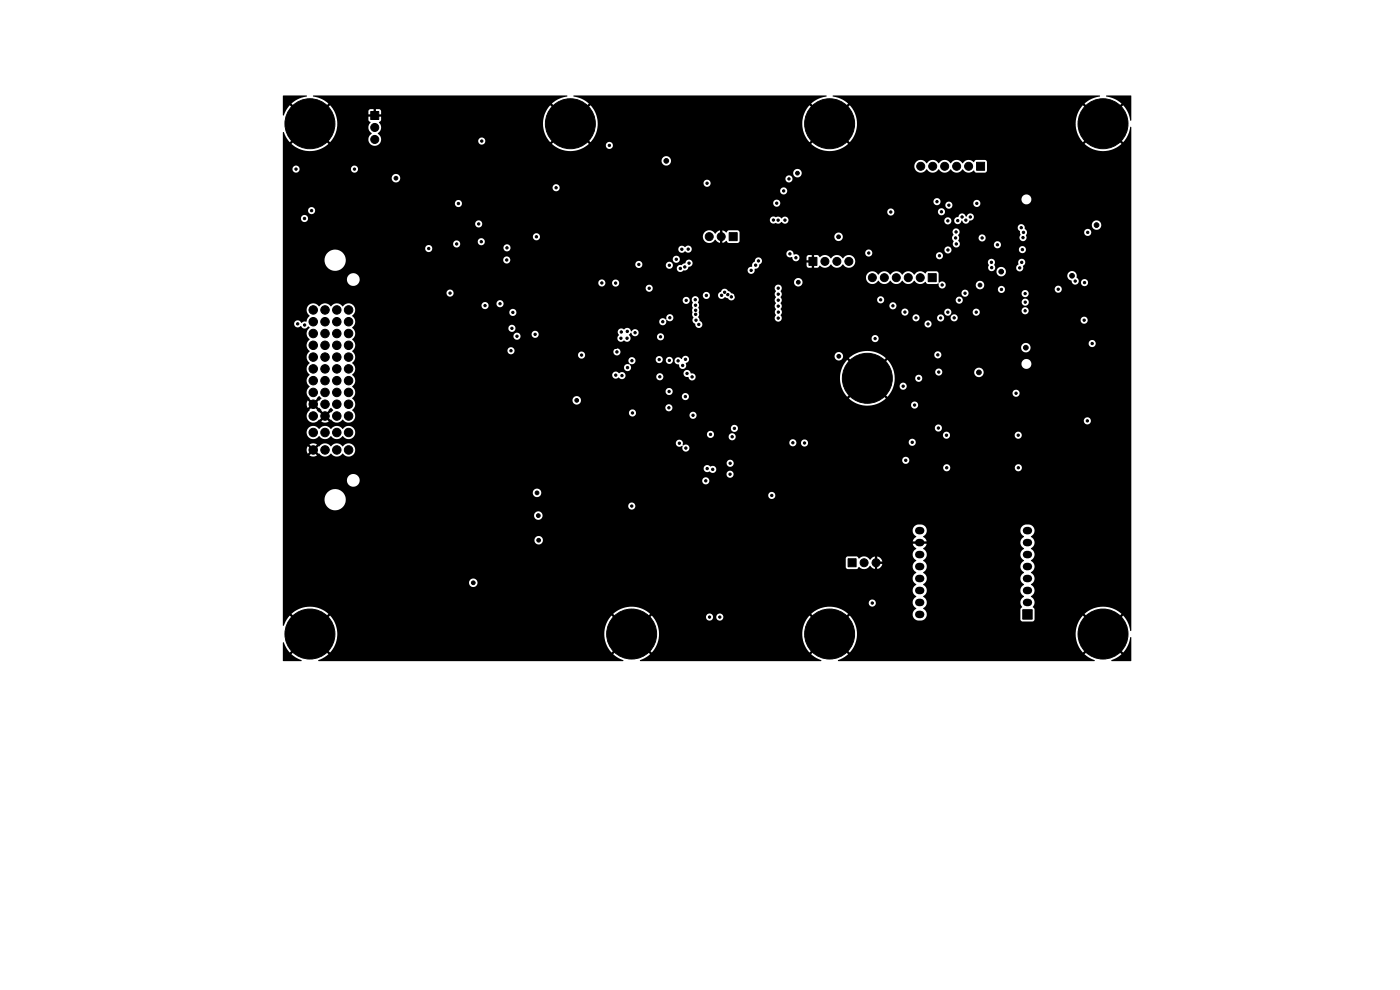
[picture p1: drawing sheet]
<svg xmlns="http://www.w3.org/2000/svg" width="297mm" height="210mm" viewBox="0 0 297 210" stroke-linecap="round" stroke-linejoin="round" font-family="sans-serif">
<g fill="#000" stroke="#000" stroke-width=".21">
<path d="M78.7 23.6h1.7v1.7h-1.7zM207.2 34.4h1.7v1.7h-1.7zM154.7 49.3h1.7v1.7h-1.7zM171.6 54.6h1.7v1.7h-1.7zM196.9 58h1.7v1.7h-1.7zM179.9 118.5h1.7v1.7h-1.7zM217 129.3h2v2h-2z"/>
<circle cx="61.8" cy="26.3" r=".45"/>
<circle cx="62.8" cy="35.9" r=".25"/>
<circle cx="62.9" cy="29.1" r=".45"/>
<circle cx="62.9" cy="23.4" r=".45"/>
<circle cx="65.7" cy="26.2" r="5.3"/>
<circle cx="65.8" cy="22.3" r=".45"/>
<circle cx="65.8" cy="30.2" r=".45"/>
<circle cx="68.6" cy="29.1" r=".45"/>
<circle cx="68.6" cy="23.4" r=".45"/>
<circle cx="69.7" cy="26.3" r=".45"/>
<circle cx="75.2" cy="35.9" r=".25"/>
<circle cx="79.5" cy="27" r=".85"/>
<circle cx="79.5" cy="29.6" r=".85"/>
<circle cx="84" cy="37.8" r=".4"/>
<circle cx="92.6" cy="22.3" r=".25"/>
<circle cx="94.7" cy="31.3" r=".25"/>
<circle cx="101.5" cy="29" r=".25"/>
<circle cx="102.2" cy="29.9" r=".25"/>
<circle cx="106" cy="27.5" r=".25"/>
<circle cx="117" cy="26.3" r=".45"/>
<circle cx="118" cy="39.8" r=".25"/>
<circle cx="118.2" cy="29.1" r=".45"/>
<circle cx="118.2" cy="23.4" r=".45"/>
<circle cx="121" cy="26.2" r="5.3"/>
<circle cx="121" cy="22.3" r=".45"/>
<circle cx="121" cy="30.2" r=".45"/>
<circle cx="123.8" cy="29.1" r=".45"/>
<circle cx="123.8" cy="23.4" r=".45"/>
<circle cx="125" cy="26.3" r=".45"/>
<circle cx="129.3" cy="30.8" r=".25"/>
<circle cx="134" cy="37.1" r=".5"/>
<circle cx="136.5" cy="33.3" r=".5"/>
<circle cx="141.4" cy="34.1" r=".5"/>
<circle cx="148" cy="31.3" r=".5"/>
<circle cx="150" cy="38.9" r=".25"/>
<circle cx="151.7" cy="24.7" r=".25"/>
<circle cx="167.4" cy="38" r=".25"/>
<circle cx="169.2" cy="36.7" r=".4"/>
<circle cx="172" cy="26.3" r=".45"/>
<circle cx="173.2" cy="29.1" r=".45"/>
<circle cx="173.2" cy="23.4" r=".45"/>
<circle cx="176" cy="26.2" r="5.3"/>
<circle cx="176" cy="22.3" r=".45"/>
<circle cx="176" cy="30.2" r=".45"/>
<circle cx="178.8" cy="29.1" r=".45"/>
<circle cx="178.8" cy="23.4" r=".45"/>
<circle cx="180" cy="26.3" r=".45"/>
<circle cx="182.7" cy="37.8" r=".4"/>
<circle cx="195.3" cy="35.3" r=".85"/>
<circle cx="197.9" cy="35.3" r=".85"/>
<circle cx="200.4" cy="35.3" r=".85"/>
<circle cx="202.9" cy="35.3" r=".85"/>
<circle cx="205.5" cy="35.3" r=".85"/>
<circle cx="230" cy="26.3" r=".45"/>
<circle cx="231.2" cy="29.1" r=".45"/>
<circle cx="231.2" cy="23.4" r=".45"/>
<circle cx="234" cy="26.2" r="5.3"/>
<circle cx="234" cy="22.3" r=".45"/>
<circle cx="234" cy="30.2" r=".45"/>
<circle cx="236.8" cy="29.1" r=".45"/>
<circle cx="236.8" cy="23.4" r=".45"/>
<circle cx="238" cy="26.3" r=".45"/>
<circle cx="64.6" cy="46.4" r=".25"/>
<circle cx="66.1" cy="44.7" r=".25"/>
<circle cx="91" cy="52.7" r=".25"/>
<circle cx="92" cy="40.7" r=".25"/>
<circle cx="92" cy="56.9" r=".25"/>
<circle cx="96.9" cy="51.8" r=".25"/>
<circle cx="97.1" cy="57.2" r=".25"/>
<circle cx="97.3" cy="43.2" r=".25"/>
<circle cx="101.5" cy="47.5" r=".25"/>
<circle cx="102.1" cy="51.3" r=".25"/>
<circle cx="102.7" cy="57.4" r=".25"/>
<circle cx="104.4" cy="40.7" r=".25"/>
<circle cx="107.5" cy="55.2" r=".25"/>
<circle cx="107.5" cy="52.6" r=".25"/>
<circle cx="107.9" cy="56.9" r=".25"/>
<circle cx="109.9" cy="44" r=".25"/>
<circle cx="111" cy="48.4" r=".25"/>
<circle cx="113.8" cy="50.2" r=".25"/>
<circle cx="117.4" cy="44" r=".25"/>
<circle cx="118.6" cy="46.9" r=".25"/>
<circle cx="135.5" cy="56.1" r=".25"/>
<circle cx="135.6" cy="51.5" r=".4"/>
<circle cx="140.3" cy="55.1" r=".4"/>
<circle cx="142" cy="56.3" r=".25"/>
<circle cx="143.5" cy="55" r=".25"/>
<circle cx="144.3" cy="56.9" r=".25"/>
<circle cx="144.6" cy="52.9" r=".25"/>
<circle cx="145.3" cy="56.6" r=".25"/>
<circle cx="146" cy="52.9" r=".25"/>
<circle cx="146.2" cy="55.8" r=".25"/>
<circle cx="150.5" cy="50.2" r=".85"/>
<circle cx="153" cy="50.2" r=".85"/>
<circle cx="159.3" cy="57.3" r=".25"/>
<circle cx="160.3" cy="56.2" r=".25"/>
<circle cx="160.9" cy="55.3" r=".25"/>
<circle cx="164.1" cy="46.7" r=".25"/>
<circle cx="164.8" cy="43.1" r=".25"/>
<circle cx="165.1" cy="46.7" r=".25"/>
<circle cx="166.2" cy="40.5" r=".25"/>
<circle cx="166.5" cy="46.7" r=".25"/>
<circle cx="167.6" cy="53.9" r=".25"/>
<circle cx="168.9" cy="54.7" r=".25"/>
<circle cx="169.3" cy="59.9" r=".4"/>
<circle cx="173.2" cy="50.2" r=".4"/>
<circle cx="175" cy="55.4" r=".85"/>
<circle cx="177.5" cy="55.4" r=".85"/>
<circle cx="177.9" cy="50.2" r=".4"/>
<circle cx="180.1" cy="55.4" r=".85"/>
<circle cx="184.3" cy="53.7" r=".25"/>
<circle cx="185.1" cy="58.9" r=".85"/>
<circle cx="187.6" cy="58.9" r=".85"/>
<circle cx="189" cy="45" r=".25"/>
<circle cx="190.1" cy="58.9" r=".85"/>
<circle cx="192.2" cy="44.2" r=".25"/>
<circle cx="192.7" cy="58.9" r=".85"/>
<circle cx="192.8" cy="40.8" r=".25"/>
<circle cx="195.2" cy="58.9" r=".85"/>
<circle cx="198.1" cy="44.2" r=".25"/>
<circle cx="198.8" cy="42.8" r=".25"/>
<circle cx="199.3" cy="54.2" r=".25"/>
<circle cx="199.7" cy="44.9" r=".25"/>
<circle cx="201.1" cy="46.9" r=".25"/>
<circle cx="201.1" cy="53" r=".25"/>
<circle cx="201.3" cy="43.5" r=".25"/>
<circle cx="202.7" cy="50.5" r=".25"/>
<circle cx="202.8" cy="49.2" r=".25"/>
<circle cx="202.9" cy="51.8" r=".25"/>
<circle cx="203.2" cy="46.8" r=".25"/>
<circle cx="204.1" cy="46" r=".25"/>
<circle cx="204.9" cy="46.7" r=".25"/>
<circle cx="205.8" cy="46" r=".25"/>
<circle cx="207.2" cy="43.2" r=".25"/>
<circle cx="208.3" cy="50.5" r=".25"/>
<circle cx="210.3" cy="55.6" r=".25"/>
<circle cx="210.4" cy="56.8" r=".25"/>
<circle cx="211.6" cy="51.9" r=".25"/>
<circle cx="212.4" cy="57.6" r=".5"/>
<circle cx="213" cy="45.8" r=".4"/>
<circle cx="213.1" cy="59.7" r=".4"/>
<circle cx="213.1" cy="54.7" r=".4"/>
<circle cx="213.1" cy="51" r=".4"/>
<circle cx="213.1" cy="49.7" r=".4"/>
<circle cx="216.3" cy="56.8" r=".25"/>
<circle cx="216.7" cy="48.3" r=".25"/>
<circle cx="216.7" cy="55.6" r=".25"/>
<circle cx="216.9" cy="52.9" r=".25"/>
<circle cx="217" cy="50.4" r=".25"/>
<circle cx="217.1" cy="49.3" r=".25"/>
<circle cx="223.1" cy="53.5" r=".4"/>
<circle cx="223.2" cy="49.6" r=".4"/>
<circle cx="223.2" cy="57.2" r=".4"/>
<circle cx="223.2" cy="45.7" r=".4"/>
<circle cx="227.4" cy="58.5" r=".5"/>
<circle cx="228.1" cy="59.6" r=".25"/>
<circle cx="230.1" cy="59.9" r=".25"/>
<circle cx="230.7" cy="49.3" r=".25"/>
<circle cx="232.6" cy="47.8" r=".5"/>
<circle cx="63.2" cy="68.7" r=".25"/>
<circle cx="64.6" cy="68.9" r=".25"/>
<circle cx="66.4" cy="78.2" r=".9"/>
<circle cx="66.4" cy="73.2" r=".9"/>
<circle cx="66.4" cy="70.7" r=".9"/>
<circle cx="66.4" cy="65.7" r=".9"/>
<circle cx="66.4" cy="75.7" r=".9"/>
<circle cx="66.4" cy="68.2" r=".9"/>
<circle cx="68.9" cy="73.2" r=".9"/>
<circle cx="68.9" cy="78.2" r=".9"/>
<circle cx="68.9" cy="70.7" r=".9"/>
<circle cx="68.9" cy="65.7" r=".9"/>
<circle cx="68.9" cy="75.7" r=".9"/>
<circle cx="68.9" cy="68.2" r=".9"/>
<circle cx="71.4" cy="73.2" r=".9"/>
<circle cx="71.4" cy="78.2" r=".9"/>
<circle cx="71.4" cy="65.7" r=".9"/>
<circle cx="71.4" cy="75.7" r=".9"/>
<circle cx="71.4" cy="70.7" r=".9"/>
<circle cx="71.4" cy="68.2" r=".9"/>
<circle cx="73.9" cy="73.2" r=".9"/>
<circle cx="73.9" cy="78.2" r=".9"/>
<circle cx="73.9" cy="65.7" r=".9"/>
<circle cx="73.9" cy="75.7" r=".9"/>
<circle cx="73.9" cy="70.7" r=".9"/>
<circle cx="73.9" cy="68.2" r=".9"/>
<circle cx="92.1" cy="60.2" r=".25"/>
<circle cx="95.5" cy="62.2" r=".25"/>
<circle cx="96.6" cy="68.8" r=".25"/>
<circle cx="96.7" cy="73.9" r=".25"/>
<circle cx="97.9" cy="78.7" r=".25"/>
<circle cx="98" cy="77.6" r=".25"/>
<circle cx="98.2" cy="61.8" r=".25"/>
<circle cx="99" cy="73.9" r=".25"/>
<circle cx="102.1" cy="68.8" r=".25"/>
<circle cx="102.9" cy="64.8" r=".25"/>
<circle cx="104" cy="61.7" r=".25"/>
<circle cx="106.1" cy="64.4" r=".25"/>
<circle cx="107.9" cy="60.3" r=".25"/>
<circle cx="108.4" cy="74.4" r=".25"/>
<circle cx="108.6" cy="69.6" r=".25"/>
<circle cx="108.8" cy="66.3" r=".25"/>
<circle cx="109.7" cy="71.3" r=".25"/>
<circle cx="112.3" cy="65.1" r=".25"/>
<circle cx="112.4" cy="69.1" r=".4"/>
<circle cx="113.5" cy="70.9" r=".25"/>
<circle cx="117.8" cy="74.4" r=".25"/>
<circle cx="123.4" cy="75.3" r=".25"/>
<circle cx="125.8" cy="69" r=".4"/>
<circle cx="125.9" cy="65.3" r=".4"/>
<circle cx="126" cy="63.2" r=".4"/>
<circle cx="126.3" cy="76.4" r=".25"/>
<circle cx="127.7" cy="60" r=".25"/>
<circle cx="130.6" cy="73.5" r=".4"/>
<circle cx="130.6" cy="60" r=".25"/>
<circle cx="130.6" cy="79.6" r=".25"/>
<circle cx="130.9" cy="74.6" r=".25"/>
<circle cx="131.7" cy="71.7" r=".25"/>
<circle cx="131.8" cy="70.4" r=".25"/>
<circle cx="131.9" cy="79.7" r=".25"/>
<circle cx="133" cy="71.8" r=".25"/>
<circle cx="133.1" cy="70.3" r=".25"/>
<circle cx="133.1" cy="78" r=".25"/>
<circle cx="134.1" cy="76.5" r=".25"/>
<circle cx="134.5" cy="64.9" r=".4"/>
<circle cx="134.7" cy="70.6" r=".25"/>
<circle cx="135.9" cy="78.5" r=".4"/>
<circle cx="137.7" cy="61.2" r=".25"/>
<circle cx="137.8" cy="70.3" r=".25"/>
<circle cx="138" cy="69.7" r=".25"/>
<circle cx="139.8" cy="76.3" r=".25"/>
<circle cx="140" cy="79.9" r=".25"/>
<circle cx="140.1" cy="71.4" r=".25"/>
<circle cx="140.6" cy="68.3" r=".25"/>
<circle cx="142" cy="76.4" r=".25"/>
<circle cx="142.1" cy="67.4" r=".25"/>
<circle cx="143.8" cy="76.5" r=".25"/>
<circle cx="144.8" cy="77.5" r=".25"/>
<circle cx="145.4" cy="76.2" r=".25"/>
<circle cx="145.6" cy="63.7" r=".25"/>
<circle cx="145.8" cy="79.2" r=".25"/>
<circle cx="146.8" cy="80" r=".25"/>
<circle cx="147.5" cy="63.6" r=".25"/>
<circle cx="147.5" cy="64.8" r=".25"/>
<circle cx="147.6" cy="66.7" r=".25"/>
<circle cx="147.6" cy="65.8" r=".25"/>
<circle cx="147.6" cy="67.9" r=".25"/>
<circle cx="148.2" cy="78.4" r=".4"/>
<circle cx="148.3" cy="68.8" r=".25"/>
<circle cx="149.8" cy="62.7" r=".25"/>
<circle cx="153.1" cy="62.6" r=".25"/>
<circle cx="153.7" cy="62" r=".25"/>
<circle cx="154.4" cy="62.5" r=".25"/>
<circle cx="155.2" cy="63" r=".25"/>
<circle cx="156.3" cy="62.7" r=".4"/>
<circle cx="165.1" cy="67.5" r=".25"/>
<circle cx="165.1" cy="62.4" r=".25"/>
<circle cx="165.1" cy="64.9" r=".25"/>
<circle cx="165.1" cy="61.1" r=".25"/>
<circle cx="165.1" cy="63.7" r=".25"/>
<circle cx="165.1" cy="66.2" r=".25"/>
<circle cx="173.6" cy="74.4" r=".4"/>
<circle cx="178" cy="75.6" r=".4"/>
<circle cx="181.2" cy="77.4" r=".45"/>
<circle cx="182.9" cy="61.1" r=".25"/>
<circle cx="184" cy="76.3" r=".45"/>
<circle cx="185.6" cy="71.8" r=".25"/>
<circle cx="186.8" cy="77.4" r=".45"/>
<circle cx="186.8" cy="63.6" r=".25"/>
<circle cx="189.4" cy="64.9" r=".25"/>
<circle cx="192" cy="66.2" r=".25"/>
<circle cx="192.4" cy="79.3" r=".25"/>
<circle cx="193.9" cy="79.1" r=".25"/>
<circle cx="194.3" cy="67.4" r=".25"/>
<circle cx="196.9" cy="68.7" r=".25"/>
<circle cx="198.9" cy="75.3" r=".25"/>
<circle cx="199.1" cy="78.9" r=".25"/>
<circle cx="199.5" cy="67.4" r=".25"/>
<circle cx="199.9" cy="60.5" r=".25"/>
<circle cx="201.1" cy="66.2" r=".25"/>
<circle cx="202.4" cy="67.4" r=".25"/>
<circle cx="203.5" cy="63.7" r=".25"/>
<circle cx="204.7" cy="62.2" r=".25"/>
<circle cx="207.1" cy="66.2" r=".25"/>
<circle cx="207.4" cy="71.8" r=".4"/>
<circle cx="207.5" cy="75.2" r=".4"/>
<circle cx="207.7" cy="79" r=".5"/>
<circle cx="207.9" cy="60.5" r=".4"/>
<circle cx="212.4" cy="61.4" r=".25"/>
<circle cx="213" cy="67.5" r=".4"/>
<circle cx="213.1" cy="63.3" r=".4"/>
<circle cx="213.1" cy="68.9" r=".4"/>
<circle cx="213.1" cy="72.5" r=".4"/>
<circle cx="213.1" cy="70.3" r=".4"/>
<circle cx="217.5" cy="62.3" r=".25"/>
<circle cx="217.5" cy="65.9" r=".25"/>
<circle cx="217.5" cy="64.1" r=".25"/>
<circle cx="217.6" cy="73.8" r=".5"/>
<circle cx="223.1" cy="74.8" r=".4"/>
<circle cx="223.1" cy="71.1" r=".4"/>
<circle cx="223.1" cy="66.2" r=".4"/>
<circle cx="223.1" cy="62.3" r=".4"/>
<circle cx="224.5" cy="61.3" r=".25"/>
<circle cx="230" cy="67.9" r=".25"/>
<circle cx="231.7" cy="72.9" r=".25"/>
<circle cx="231.8" cy="79.4" r=".4"/>
<circle cx="231.8" cy="76.1" r=".4"/>
<circle cx="66.4" cy="83.2" r=".9"/>
<circle cx="66.4" cy="88.2" r=".9"/>
<circle cx="66.4" cy="85.7" r=".9"/>
<circle cx="66.4" cy="80.7" r=".9"/>
<circle cx="66.4" cy="91.7" r=".9"/>
<circle cx="66.4" cy="95.4" r=".9"/>
<circle cx="68.9" cy="88.2" r=".9"/>
<circle cx="68.9" cy="83.2" r=".9"/>
<circle cx="68.9" cy="80.7" r=".9"/>
<circle cx="68.9" cy="85.7" r=".9"/>
<circle cx="68.9" cy="91.7" r=".9"/>
<circle cx="68.9" cy="95.4" r=".9"/>
<circle cx="71.4" cy="88.2" r=".9"/>
<circle cx="71.4" cy="83.2" r=".9"/>
<circle cx="71.4" cy="80.7" r=".9"/>
<circle cx="71.4" cy="85.7" r=".9"/>
<circle cx="71.4" cy="91.7" r=".9"/>
<circle cx="71.4" cy="95.4" r=".9"/>
<circle cx="73.9" cy="88.2" r=".9"/>
<circle cx="73.9" cy="83.2" r=".9"/>
<circle cx="73.9" cy="80.7" r=".9"/>
<circle cx="73.9" cy="85.7" r=".9"/>
<circle cx="73.9" cy="91.7" r=".9"/>
<circle cx="73.9" cy="95.4" r=".9"/>
<circle cx="83" cy="89.8" r=".25"/>
<circle cx="99.9" cy="97.2" r=".25"/>
<circle cx="102" cy="84.8" r=".25"/>
<circle cx="104.1" cy="96.6" r=".25"/>
<circle cx="107.6" cy="94.4" r=".25"/>
<circle cx="109.3" cy="96.6" r=".25"/>
<circle cx="110.8" cy="87.3" r=".25"/>
<circle cx="113.8" cy="98.2" r=".25"/>
<circle cx="117.1" cy="91.2" r=".25"/>
<circle cx="117.4" cy="99.7" r=".25"/>
<circle cx="121.1" cy="99.6" r=".25"/>
<circle cx="122.3" cy="84.9" r=".4"/>
<circle cx="127.1" cy="88.5" r=".4"/>
<circle cx="128.3" cy="98" r=".25"/>
<circle cx="134.2" cy="87.6" r=".25"/>
<circle cx="139.6" cy="94.3" r=".25"/>
<circle cx="141.9" cy="86.5" r=".25"/>
<circle cx="142" cy="83" r=".25"/>
<circle cx="144.1" cy="94" r=".25"/>
<circle cx="145.4" cy="84.1" r=".25"/>
<circle cx="145.5" cy="95" r=".25"/>
<circle cx="147" cy="88.1" r=".25"/>
<circle cx="147.9" cy="87.1" r=".25"/>
<circle cx="150" cy="99.4" r=".25"/>
<circle cx="150.7" cy="92.2" r=".25"/>
<circle cx="151.2" cy="99.6" r=".25"/>
<circle cx="154.9" cy="96.8" r=".25"/>
<circle cx="154.9" cy="98.3" r=".25"/>
<circle cx="155.3" cy="92.7" r=".25"/>
<circle cx="155.8" cy="90.9" r=".25"/>
<circle cx="159.2" cy="89.1" r=".25"/>
<circle cx="168.2" cy="93.9" r=".25"/>
<circle cx="170.7" cy="94" r=".25"/>
<circle cx="180" cy="80.3" r=".45"/>
<circle cx="181.2" cy="83.1" r=".45"/>
<circle cx="184" cy="80.2" r="5.3"/>
<circle cx="184" cy="84.2" r=".45"/>
<circle cx="186.8" cy="83.1" r=".45"/>
<circle cx="188" cy="80.3" r=".45"/>
<circle cx="191.6" cy="81.9" r=".25"/>
<circle cx="192.1" cy="97.7" r=".25"/>
<circle cx="193.5" cy="93.8" r=".25"/>
<circle cx="194" cy="85.9" r=".25"/>
<circle cx="194.9" cy="80.3" r=".25"/>
<circle cx="199.1" cy="90.8" r=".25"/>
<circle cx="200.8" cy="92.3" r=".25"/>
<circle cx="200.8" cy="99.2" r=".25"/>
<circle cx="210.2" cy="85" r=".25"/>
<circle cx="215.5" cy="83.4" r=".25"/>
<circle cx="216" cy="92.3" r=".25"/>
<circle cx="216" cy="99.2" r=".25"/>
<circle cx="219.8" cy="85" r=".25"/>
<circle cx="230.7" cy="89.3" r=".25"/>
<circle cx="80.6" cy="111.2" r=".5"/>
<circle cx="92.8" cy="113.6" r=".4"/>
<circle cx="100.3" cy="119.9" r=".4"/>
<circle cx="113.9" cy="104.5" r=".4"/>
<circle cx="114.2" cy="109.4" r=".4"/>
<circle cx="114.3" cy="114.6" r=".4"/>
<circle cx="114.9" cy="119.6" r=".4"/>
<circle cx="121.4" cy="109.5" r=".4"/>
<circle cx="121.7" cy="114.6" r=".4"/>
<circle cx="122.4" cy="104.4" r=".4"/>
<circle cx="134" cy="107.4" r=".25"/>
<circle cx="141" cy="103.2" r=".25"/>
<circle cx="149.7" cy="102" r=".25"/>
<circle cx="154.9" cy="100.6" r=".25"/>
<circle cx="156.1" cy="110.3" r=".4"/>
<circle cx="161.8" cy="103.9" r=".25"/>
<circle cx="163.7" cy="105.1" r=".25"/>
<circle cx="183.3" cy="119.4" r=".85"/>
<circle cx="185.8" cy="119.4" r=".85"/>
<circle cx="61.8" cy="134.4" r=".45"/>
<circle cx="62.9" cy="131.6" r=".45"/>
<circle cx="62.9" cy="137.2" r=".45"/>
<circle cx="65.7" cy="134.5" r="5.3"/>
<circle cx="65.8" cy="130.4" r=".45"/>
<circle cx="65.8" cy="138.4" r=".45"/>
<circle cx="65.8" cy="124.8" r=".4"/>
<circle cx="68.6" cy="131.6" r=".45"/>
<circle cx="68.6" cy="137.2" r=".45"/>
<circle cx="69.7" cy="134.4" r=".45"/>
<circle cx="100.4" cy="123.6" r=".4"/>
<circle cx="104.1" cy="125.2" r=".4"/>
<circle cx="106.7" cy="125.2" r=".4"/>
<circle cx="110.4" cy="134.4" r=".5"/>
<circle cx="114.8" cy="124.4" r=".4"/>
<circle cx="114.8" cy="122.8" r=".4"/>
<circle cx="114.8" cy="121.3" r=".4"/>
<circle cx="130" cy="134.5" r=".45"/>
<circle cx="131.2" cy="137.3" r=".45"/>
<circle cx="131.2" cy="131.7" r=".45"/>
<circle cx="134" cy="134.5" r="5.3"/>
<circle cx="134" cy="138.5" r=".45"/>
<circle cx="134" cy="130.5" r=".45"/>
<circle cx="136.8" cy="137.3" r=".45"/>
<circle cx="136.8" cy="131.7" r=".45"/>
<circle cx="137.9" cy="123.8" r=".4"/>
<circle cx="138" cy="134.5" r=".45"/>
<circle cx="142.1" cy="134.3" r=".25"/>
<circle cx="144" cy="135.9" r=".25"/>
<circle cx="144.8" cy="130.4" r=".25"/>
<circle cx="146.3" cy="137.8" r=".25"/>
<circle cx="146.9" cy="131.1" r=".25"/>
<circle cx="150.5" cy="130.9" r=".25"/>
<circle cx="151.5" cy="128.3" r=".4"/>
<circle cx="151.5" cy="125.9" r=".4"/>
<circle cx="152.7" cy="130.9" r=".25"/>
<circle cx="153.5" cy="136" r=".25"/>
<circle cx="156.4" cy="121.6" r=".4"/>
<circle cx="156.6" cy="125.1" r=".4"/>
<circle cx="160.9" cy="138.1" r=".25"/>
<circle cx="172" cy="134.5" r=".45"/>
<circle cx="173.2" cy="137.3" r=".45"/>
<circle cx="173.2" cy="131.7" r=".45"/>
<circle cx="176" cy="134.5" r="5.3"/>
<circle cx="176" cy="138.5" r=".45"/>
<circle cx="176" cy="130.5" r=".45"/>
<circle cx="178.8" cy="137.3" r=".45"/>
<circle cx="178.8" cy="131.7" r=".45"/>
<circle cx="180" cy="134.5" r=".45"/>
<circle cx="185.1" cy="127.9" r=".25"/>
<circle cx="230" cy="134.5" r=".45"/>
<circle cx="231.2" cy="137.3" r=".45"/>
<circle cx="231.2" cy="131.7" r=".45"/>
<circle cx="234" cy="134.5" r="5.3"/>
<circle cx="234" cy="138.5" r=".45"/>
<circle cx="234" cy="130.5" r=".45"/>
<circle cx="236.8" cy="137.3" r=".45"/>
<circle cx="236.8" cy="131.7" r=".45"/>
<circle cx="238" cy="134.5" r=".45"/>
</g>
<g fill="none" stroke="#000" stroke-width="1.6">
<path d="M194.9 117.6h.4M194.9 115.1h.4M194.9 112.6h.4M217.8 117.6h.4M217.8 115.1h.4M217.8 112.6h.4M194.9 127.8h.4M194.9 125.3h.4M194.9 122.7h.4M194.9 120.2h.4M194.9 130.3h.4M217.8 127.8h.4"/>
<path d="M217.8 125.3h.4M217.8 122.7h.4M217.8 120.2h.4"/>
</g>
<g fill="#000">
<path d="M63.7 27.9l.4 .4-.9 .8-.1-.3h-.2zM63.2 23.4l.9 .8-.4 .4-.8-.9h.2zM60 20.3l5-.1v.3a5.8 5.8 0 0 0-3.2 1.5l1.2 1.1-.3 .2-.1 .2-1.1-1.2-1.4 2.2zM68.3 23.4v.2l.3 .1-.8 .9-.4-.4zM67.4 28.3l.4-.4 .8 .9h-.2l-.1 .3zM119 27.9l.3 .4-.8 .8-.1-.3h-.3zM118.5 23.4l.8 .8-.3 .4-.9-.9 .3-.1zM66.4 20.3h54l-.4 .2a5.8 5.8 0 0 0-2.9 1.5l1.1 1.1-.3 .2v.2l-1.2-1.2-.3 .4a5.8 5.8 0 0 0 .3 7.5l1.2-1.2 .1 .3 .2 .1-1.1 1.1 .3 .3a5.8 5.8 0 0 0 7.1 .1h4v.1a.76 .76 0 0 0 1.2 .4 .76 .76 0 0 0-.1-1.2 .76 .76 0 0 0-1.1 .7h-4l.4-.4-1.1-1.1 .2-.1 .1-.3 1.2 1.2a5.8 5.8 0 0 0 0-7.9l-1.2 1.2v-.2l-.3-.2 1.1-1.1-.3-.3a7.2 7.2 0 0 0-3-1.3l.2-.2h53.4l.1 .3a5.8 5.8 0 0 0-3.2 1.5l1.1 1.1-.3 .2v.2l-1.2-1.2-.3 .4a5.8 5.8 0 0 0 .3 7.5l1.2-1.2v.2l.3 .2-1.1 1.1 .3 .3a5.8 5.8 0 0 0 7.5-.3l-1.1-1.1 .2-.1 .1-.3 1.2 1.2 .3-.4a5.8 5.8 0 0 0-.3-7.5l-1.2 1.2-.1-.3-.2-.1 1.1-1.1-.3-.3a7.2 7.2 0 0 0-3-1.3l.2-.2h56.4l.1 .3a5.8 5.8 0 0 0-3.2 1.5l1.1 1.1-.2 .1-.1 .3-1.2-1.2-.3 .4a5.8 5.8 0 0 0 .3 7.5l1.2-1.2 .1 .3 .2 .1-1.1 1.1 .3 .3a5.8 5.8 0 0 0 7.5-.3l-1.1-1.1 .2-.1 .1-.3 1.2 1.2 .3-.4a6.7 6.7 0 0 0 1.2-2.9l.2 .1-.1 106.9-.2-.4a5.8 5.8 0 0 0-1.4-2.9l-1.2 1.1v-.2l-.3-.1 1.1-1.2-.3-.3a5.8 5.8 0 0 0-7.5 .3l1.1 1.2-.3 .1v.2l-1.2-1.1-.3 .3a5.8 5.8 0 0 0 .3 7.5l1.2-1.1 .1 .3h.2l-1.1 1.2 2.1 1.4h-54.4l2.1-1.4-1.1-1.2h.2l.1-.3 1.2 1.1 .3-.3a5.8 5.8 0 0 0-.3-7.5l-1.2 1.1-.1-.3h-.2l1.1-1.2-.3-.3a5.8 5.8 0 0 0-7.5 .3l1.1 1.2-.3 .1v.2l-1.2-1.1-.3 .3a5.8 5.8 0 0 0 .3 7.5l1.2-1.1v.2l.3 .1-1.1 1.2 2.1 1.4h-38.4l2.1-1.4-1.1-1.2h.2l.1-.3 1.2 1.1a5.8 5.8 0 0 0 .3-7.5h11.2v.2a.76 .76 0 0 0 .8 .6 .76 .76 0 0 0 .7-.8h.6l.1 .2a.76 .76 0 0 0 1.2 .4 .76 .76 0 0 0-.2-1.3 .76 .76 0 0 0-1.1 .7h-.6v-.2a.76 .76 0 0 0-.9-.6 .76 .76 0 0 0-.6 .8h-11.2l-.3-.3-1.2 1.1v-.2l-.3-.1 1.1-1.2-.3-.3a5.8 5.8 0 0 0-7.5 .3l1.1 1.2-.3 .1v.2l-1.2-1.1-.3 .3a5.8 5.8 0 0 0 .3 7.5l1.2-1.1v.2l.3 .1-1.1 1.2 2.1 1.4h-64.6l-.1-.2 1-.4 1.2-.8-2.3-2.3 .4-.3 .7 .7a.3 .3 0 0 0-.2 .4 .3 .3 0 0 0 .3 .2 .3 .3 0 0 0 .3-.2l1.1 1.1 .3-.3a5.8 5.8 0 0 0-.3-7.5l-2.2 2.2-.4-.3 .9-.8a.3 .3 0 0 0 .3 .2 .3 .3 0 0 0 .3-.3 .3 .3 0 0 0-.3-.3l1.1-1.1-.4-.3a5.8 5.8 0 0 0-7.5 .3l1.1 1.1a.3 .3 0 0 0-.3 .3 .3 .3 0 0 0 .3 .3 .3 .3 0 0 0 .3-.3l.9 .9-.4 .3-2.2-2.2-.9 1.1-.4 1h-.2v-4.8h124.3v.2a.76 .76 0 0 0 1.2 .4 .76 .76 0 0 0-.1-1.3 .76 .76 0 0 0-1.1 .7h-124.3v-4.3h39.5v.2a.91 .91 0 0 0 1.5 .5 .91 .91 0 0 0-.2-1.5 .91 .91 0 0 0-1.3 .8h-39.5v-5.1h119.4v1.8l.3 .4h2l.5-.4a1.61 1.61 0 0 0 2.4-.3l.6 .5 .4 .2v-.9h.5v.9l.8-.5 .3-.6h-.9v-.5h.9l-.3-.6-.6-.4-.2-.1v.9h-.5v-.9l-.6 .3-.4 .4a1.58 1.58 0 0 0-2.4-.2l-.5-.5h-1.9l-.4 .5h-119.4v-3.9h53.4v.2a.91 .91 0 0 0 1.4 .5 .91 .91 0 0 0-.1-1.5 .91 .91 0 0 0-1.3 .8h-53.4v-2.1h133.6v.2a1.43 1.43 0 0 0 .8 1.1l-.6 .6-.2 .4h1.1v.6h-1.1l.3 .5 .5 .5a1.42 1.42 0 0 0-.8 1.2 1.42 1.42 0 0 0 .8 1.3 1.42 1.42 0 0 0-.8 1.3 1.42 1.42 0 0 0 .8 1.3 1.42 1.42 0 0 0-.8 1.2 1.42 1.42 0 0 0 .8 1.3 1.42 1.42 0 0 0-.8 1.3 1.42 1.42 0 0 0 .8 1.2 1.42 1.42 0 0 0-.8 1.3 1.42 1.42 0 0 0 .8 1.3 1.35 1.35 0 0 0-.8 1.4 1.35 1.35 0 0 0 1.2 1.1h.8a1.36 1.36 0 0 0 1-1.2 1.36 1.36 0 0 0-.8-1.3 1.42 1.42 0 0 0 .8-1.3 1.42 1.42 0 0 0-.8-1.3 1.42 1.42 0 0 0 .8-1.2 1.42 1.42 0 0 0-.8-1.3 1.42 1.42 0 0 0 .8-1.3 1.42 1.42 0 0 0-.8-1.3 1.42 1.42 0 0 0 .8-1.2 1.42 1.42 0 0 0-.8-1.3 1.42 1.42 0 0 0 .8-1.3 1.42 1.42 0 0 0-.8-1.2l.5-.5 .3-.5h-1.1v-.6h1.1l-.3-.5-.5-.5 .6-.6 .2-.7h19.9a1.78 1.78 0 0 0 .7 1.3 1.42 1.42 0 0 0-.7 1.3 1.42 1.42 0 0 0 .7 1.3 1.42 1.42 0 0 0-.7 1.2 1.42 1.42 0 0 0 .7 1.3 1.42 1.42 0 0 0-.7 1.3 1.42 1.42 0 0 0 .7 1.3 1.42 1.42 0 0 0-.7 1.2 1.42 1.42 0 0 0 .7 1.3 1.42 1.42 0 0 0-.7 1.3 1.42 1.42 0 0 0 .7 1.2 1.46 1.46 0 0 0-.4 2.3l-.3 .4v2.2l.1 .3 .3 .1h2.1l.4-.2 .1-2.4-.4-.4a1.52 1.52 0 0 0-.4-2.3 1.42 1.42 0 0 0 .8-1.2 1.42 1.42 0 0 0-.8-1.3 1.42 1.42 0 0 0 .8-1.3 1.42 1.42 0 0 0-.8-1.3 1.42 1.42 0 0 0 .8-1.2 1.42 1.42 0 0 0-.8-1.3 1.42 1.42 0 0 0 .8-1.3 1.42 1.42 0 0 0-.8-1.2 1.42 1.42 0 0 0 .8-1.3 1.42 1.42 0 0 0-.8-1.3 1.35 1.35 0 0 0 .8-1.4 1.35 1.35 0 0 0-1.2-1.1h-.7a1.3 1.3 0 0 0-1.1 1.2h-19.9l-.2-.6-.4-.5-1.2-.1a1.3 1.3 0 0 0-1.2 1.2h-133.6v-3.1h53.3v.2a.91 .91 0 0 0 1.5 .5 .91 .91 0 0 0-.2-1.5 .91 .91 0 0 0-1.3 .8h-53.3v-3.5h8.8v.2a2.25 2.25 0 0 0 1.7 2.1 2.25 2.25 0 0 0 2.4-.8h60.4v.1a.76 .76 0 0 0 1.2 .4 .76 .76 0 0 0-.1-1.2 .76 .76 0 0 0-1.1 .7h-60.4l.1-.1a2.25 2.25 0 0 0-.2-2.8h40.2v.2a.9 .9 0 0 0 .7 .7 .9 .9 0 0 0 .9-.3h48.4v.2a.76 .76 0 0 0 1.2 .4 .76 .76 0 0 0-.1-1.3 .76 .76 0 0 0-1.1 .7h-48.3a.9 .9 0 0 0-.5-1.4 .9 .9 0 0 0-1.2 .8h-40.2a2.26 2.26 0 0 0-2.4-.6 2.26 2.26 0 0 0-1.6 2h-8.8v-4.1h13.6v.2a1.35 1.35 0 0 0 1.4 1.3 1.35 1.35 0 0 0 1.3-1.3h72.7v.2a.76 .76 0 0 0 1.2 .4 .76 .76 0 0 0-.1-1.3 .76 .76 0 0 0-1.1 .7h-72.7v-.2a1.35 1.35 0 0 0-1-1.2h78.8v.2a.76 .76 0 0 0 1.2 .4 .76 .76 0 0 0-.1-1.3 .76 .76 0 0 0-1.1 .7l-79-.1a1.35 1.35 0 0 0-1.5 1.3h-13.6v-2.4h89.3v.2a.92 .92 0 0 0 1.3 .4 .75 .75 0 0 0 1 .2 .75 .75 0 0 0 .3-1h48.2v.2a.76 .76 0 0 0 .8 .6 .76 .76 0 0 0 .7-.8h13.7v.2a.76 .76 0 0 0 1.2 .4 .76 .76 0 0 0-.1-1.3 .76 .76 0 0 0-1.1 .7h-13.7v-.1a.76 .76 0 0 0-.8-.6 .76 .76 0 0 0-.7 .7h-48.2l-.1-.1a1.11 1.11 0 0 0-1.2-.2 .76 .76 0 0 0-.8-.2 .76 .76 0 0 0-.5 .7h-89.3v-1.1h94.1l.1 .1a.75 .75 0 0 0 1.1 .5 .75 .75 0 0 0 0-1.2h36.1v.1a.76 .76 0 0 0 1.2 .4 .76 .76 0 0 0-.1-1.2 .76 .76 0 0 0-1.1 .7l-36.2-.1a.76 .76 0 0 0-1.1 .7h-94.1v-2.9h5l.3 .8 .6-.5 .3 .3-.5 .6a1.39 1.39 0 0 0 1.5 0l-.5-.6 .3-.3 .6 .5h.1a1.52 1.52 0 0 0 2.5 0 1.52 1.52 0 0 0 2.5 0 1.44 1.44 0 0 0 2.2 .3 1.44 1.44 0 0 0-.1-2.2 1.44 1.44 0 0 0-2.1 .4 1.52 1.52 0 0 0-2.5 0 1.52 1.52 0 0 0-2.5 0l-.7 .5-.3-.3 .5-.6a1.39 1.39 0 0 0-1.5 0l.5 .6-.3 .3-.6-.5-.3 .7h-5v-1.4h83.4a.81 .81 0 0 0 .5 .7 .81 .81 0 0 0 .8-.1l.1 .1a.76 .76 0 0 0 .6 1.1 .76 .76 0 0 0 .8-1 .76 .76 0 0 0-1.2-.3l-.2-.1 .1-.5h22.5a.75 .75 0 0 0 .8 .8 .75 .75 0 0 0 .7-.7h1v.1a.75 .75 0 0 0 .9 .6 .75 .75 0 0 0 .6-.9h21.4v.2a.76 .76 0 0 0 1.2 .4 .76 .76 0 0 0-.1-1.3 .76 .76 0 0 0-1.1 .7h-21.4a.76 .76 0 0 0-.8-.6 .76 .76 0 0 0-.7 .8l-.9-.1a.76 .76 0 0 0-.8-.7 .76 .76 0 0 0-.8 .7h-22.5a.76 .76 0 0 0-.9-.6 .76 .76 0 0 0-.6 .7h-83.4v-2.3h5l.1 .3a1.46 1.46 0 0 0 1.1 1.1 1.46 1.46 0 0 0 1.5-.6 1.52 1.52 0 0 0 2.5 0 1.52 1.52 0 0 0 2.5 0 1.44 1.44 0 0 0 1.4 .6 1.44 1.44 0 0 0 1.2-1h74.7v.2a.75 .75 0 0 0 1.3 .4h3.3v.1a.76 .76 0 0 0 1 .6 .76 .76 0 0 0 .4-1.1h44l.1 .2a.76 .76 0 0 0 .8 .6 .76 .76 0 0 0 .6-.8h13.8v.2a.76 .76 0 0 0 1.2 .4 .76 .76 0 0 0-.2-1.3 .76 .76 0 0 0-1 .7h-13.8v-.1a.76 .76 0 0 0-.8-.6 .76 .76 0 0 0-.7 .7h-44a.76 .76 0 0 0-.8-.4 .76 .76 0 0 0-.6 .8l-3.3-.1a.76 .76 0 0 0-.3-1.2 .76 .76 0 0 0-1 .7h-74.7v-.6l-.3-.6h80l.1 .1a.75 .75 0 0 0 .8 .6 .75 .75 0 0 0 .6-.8h41.8v.2a.76 .76 0 0 0 1.2 .4 .76 .76 0 0 0-.1-1.3 .76 .76 0 0 0-1.1 .7l-41.8-.1a.76 .76 0 0 0-.8-.6 .76 .76 0 0 0-.7 .8h-80l-.1-.2a1.51 1.51 0 0 0-2.2 .3 1.52 1.52 0 0 0-2.5 0 1.52 1.52 0 0 0-2.5 0 1.43 1.43 0 0 0-1.6-.6 1.43 1.43 0 0 0-1.1 1.3h-5v-23h2.4v.2a.83 .83 0 0 0 1.5 .3 .85 .85 0 0 0 .7 .5 .85 .85 0 0 0 .8-.5l.3 .3a1.53 1.53 0 0 0 0 2.5 1.52 1.52 0 0 0 0 2.5 1.53 1.53 0 0 0 0 2.5 1.53 1.53 0 0 0 0 2.5 1.52 1.52 0 0 0 0 2.5 1.53 1.53 0 0 0 0 2.5l.5 .7-.3 .3-.6-.5a1.38 1.38 0 0 0 0 1.5l.6-.5 .3 .3-.5 .6v.1a1.44 1.44 0 0 0-.2 2.3 1.44 1.44 0 0 0 2.2-.3l.7-.5 .3 .3-.5 .6a1.39 1.39 0 0 0 1.5 0l-.5-.6 .3-.3 .6 .5h.1a1.52 1.52 0 0 0 2.5 0 1.48 1.48 0 0 0 2.2 .3h155v.1a.76 .76 0 0 0 1.2 .5 .76 .76 0 0 0-.1-1.3 .76 .76 0 0 0-1.1 .7h-155l.2-.3a1.4 1.4 0 0 0 .1-1.4h58.2v.2a.75 .75 0 0 0 1.3 .3h11.6v.2a.76 .76 0 0 0 1.2 .4 .76 .76 0 0 0-.1-1.3 .76 .76 0 0 0-1.1 .7h-11.5a.76 .76 0 0 0-.4-1.2 .76 .76 0 0 0-1 .7h-58.2l-.5-.6 .4-.5h66l.1 .2a.76 .76 0 0 0 1.2 .4 .76 .76 0 0 0-.2-1.3 .76 .76 0 0 0-1.1 .7h-66l.3-.8-.3-.8h46.3a.9 .9 0 0 0 1.4 .8 .9 .9 0 0 0 0-1.6h21.8l.1 .2a.76 .76 0 0 0 1.2 .4 .76 .76 0 0 0-.2-1.3 .76 .76 0 0 0-1.1 .7l-22.3-.1a.91 .91 0 0 0-.9 .9h-46.3l-.4-.4v-.1a1.39 1.39 0 0 0 .6-1.4l65.9 .1a.76 .76 0 0 0 1.1 .6 .76 .76 0 0 0 .1-1.2 .76 .76 0 0 0-1.2 .4v.1h-65.9l-.6-1.1a1.41 1.41 0 0 0 0-2.3h55.2v.1a.83 .83 0 0 0 1.4 .4 .77 .77 0 0 0 .7 .3 .77 .77 0 0 0 .7-.5h6.5v.2a.75 .75 0 0 0 1.3 .4 .75 .75 0 0 0-.3-1.3h4.8v.2a1.01 1.01 0 0 0 1 .6 .77 .77 0 0 0 .7 .7 .77 .77 0 0 0 .8-.4h30.7v.4a5.8 5.8 0 0 0 1.5 3.5l1.2-1.2 .1 .3 .2 .1-1.1 1.1 .3 .3a5.8 5.8 0 0 0 4.8 1.1h8.1v.2a.76 .76 0 0 0 1.2 .4 .76 .76 0 0 0-.1-1.3 .76 .76 0 0 0-1.1 .7h-8.1l1.6-.5 1.1-.9-1.1-1.1 .2-.1 .1-.3 1.2 1.2 .6-.8h25.9v.2a.76 .76 0 0 0 1.2 .4 .76 .76 0 0 0-.1-1.3 .76 .76 0 0 0-1.1 .7h-25.9l.7-1.5h1.2a.76 .76 0 0 0 1.1 .7 .76 .76 0 0 0 .2-1.3 .76 .76 0 0 0-1.2 .5l-.1 .1h-1.2l.2-1.6h4.3l.1 .1a.76 .76 0 0 0 1.2 .4 .76 .76 0 0 0-.2-1.2 .76 .76 0 0 0-1.1 .7h-4.3l-.2-1.4h8.8v.2a.75 .75 0 0 0 .8 .6 .75 .75 0 0 0 .7-.7h6.8v.2a1.01 1.01 0 0 0 1.6 .6 1.01 1.01 0 0 0-.2-1.7 1.01 1.01 0 0 0-1.4 .9l-6.8-.1a.76 .76 0 0 0-.7-.7 .76 .76 0 0 0-.8 .7h-8.8l-.7-1.8h27.8a1.06 1.06 0 0 0 1.4 1.1 1.06 1.06 0 0 0 .4-1.8 1.06 1.06 0 0 0-1.8 .5v.2h-27.8l-.6-.8-1.2 1.2-.1-.3-.2-.1 1.1-1.1-.9-.7h11.2v.1a.76 .76 0 0 0 1.2 .5 .76 .76 0 0 0-.1-1.3 .76 .76 0 0 0-1.1 .7h-11.2l-.2-.2a5.8 5.8 0 0 0-6.7 .9l1.1 1.1-.2 .1-.1 .3-1.2-1.2-.3 .4a5.8 5.8 0 0 0-1.2 3.6h-30.7l.1-.2a.99 .99 0 0 0-1.1-1 .75 .75 0 0 0-.8-.6 .75 .75 0 0 0-.7 .7h-4.9a.76 .76 0 0 0-.9 .7l-6.5-.1a.81 .81 0 0 0-.5-.8 .81 .81 0 0 0-.9 .2l-.1-.1a.75 .75 0 0 0-.8-.2 .75 .75 0 0 0-.5 .7h-55.2v-.2a1.39 1.39 0 0 0 .6-1.4h57.1v.1a.79 .79 0 0 0 1.2 .5 .79 .79 0 0 0 0-1.3l.1-.1a.76 .76 0 0 0 .8-.1 .76 .76 0 0 0 .3-.8h4.3v.1a.75 .75 0 0 0 .7 .6 .75 .75 0 0 0 .8-.6h.6l.1 .2a.75 .75 0 0 0 .7 .6 .75 .75 0 0 0 .7-.7h.4v.2a.96 .96 0 0 0 1 .6 .79 .79 0 0 0 .9 1 .79 .79 0 0 0 .5-1.3 .79 .79 0 0 0 .6-.6 .79 .79 0 0 0-.3-.8h31.2l.1 .2a.91 .91 0 0 0 1.4 .5 .91 .91 0 0 0-.2-1.5 .91 .91 0 0 0-1.3 .8l-31.2-.1a1.05 1.05 0 0 0-1.3 .7v-.1a.75 .75 0 0 0-.9-.3 .75 .75 0 0 0-.5 .7l-.3-.1a.76 .76 0 0 0-.8-.7 .76 .76 0 0 0-.8 .7h-.6a.76 .76 0 0 0-.7-.9 .76 .76 0 0 0-.8 .8l-4.3-.1a.79 .79 0 0 0-1.3-.2 .79 .79 0 0 0 .1 1.2l-.1 .1a.77 .77 0 0 0-1.1 .7h-57.1l-.6-1.1a1.39 1.39 0 0 0 .6-1.6h47.3v.2a.75 .75 0 0 0 1.2 .4 .75 .75 0 0 0-.1-1.2h6.4v.1a.76 .76 0 0 0 1.2 .4 .76 .76 0 0 0-.1-1.2 .76 .76 0 0 0-1.1 .7l-6.4-.1a.76 .76 0 0 0-1.1 .7h-47.3l-.6-.8 32.9-.1a.75 .75 0 0 0 1.2 .7 .75 .75 0 0 0 0-1.4h107.8v.2a1 1 0 0 0 1.6 .7 1 1 0 0 0-.1-1.7h12.8l.1 .1a.76 .76 0 0 0 1.2 .5 .76 .76 0 0 0-.2-1.3 .76 .76 0 0 0-1.1 .7l-12.9-.1a1.01 1.01 0 0 0-1.4 .9h-107.9a.76 .76 0 0 0-1.1 .7h-32.8l.1-.1a1.51 1.51 0 0 0-.2-2.3l.5-.7h33.7v.2a.75 .75 0 0 0 .6 .6 .75 .75 0 0 0 .8-.4h20.7v.2a.84 .84 0 0 0 1.4 .3 .76 .76 0 0 0 1 .2 .76 .76 0 0 0 .3-1h5.7v.2a.76 .76 0 0 0 .6 .6 .76 .76 0 0 0 .8-.4h44.1v.2a.76 .76 0 0 0 1.2 .4 .76 .76 0 0 0-.1-1.3 .76 .76 0 0 0-1.1 .7h-44.1a.76 .76 0 0 0-.5-1.1 .76 .76 0 0 0-.9 .7h-5.7l-.3-.4 .5-.4a.76 .76 0 0 0 .8 .8 .76 .76 0 0 0 .7-.9 .76 .76 0 0 0-1-.6l-.5 .4a.88 .88 0 0 0-.6-.7 .88 .88 0 0 0-.9 .3 .8 .8 0 0 0-1.2 0 .8 .8 0 0 0 .1 1.2l-.3 .6h-20.7l.1-.4-.1-.4h2.5v.2a.76 .76 0 0 0 1.2 .4 .76 .76 0 0 0-.1-1.3 .76 .76 0 0 0-1.1 .7h-2.5a.76 .76 0 0 0-.9-.3 .76 .76 0 0 0-.5 .7h-33.7l.1-.1a1.39 1.39 0 0 0-.5-1.5h33l.1 .1a.76 .76 0 0 0 1.2 .4 .76 .76 0 0 0-.2-1.2 .76 .76 0 0 0-1.1 .7h-33l-.1-.2 .5-.6 .2-.6h64.4a.79 .79 0 0 0 1 .7 .79 .79 0 0 0 .5-1.1l.2-.1a.76 .76 0 0 0 1.3 0 .76 .76 0 0 0-.7-1.2 .76 .76 0 0 0-.7 1.1l-.2 .1a.75 .75 0 0 0-.9-.3 .75 .75 0 0 0-.5 .8h-64.4l-.2-.7-.5-.6 .5-.7h32.8a.76 .76 0 0 0 1.1 .7 .76 .76 0 0 0 .2-1.3 .76 .76 0 0 0-1.2 .4l-.1 .2h-32.8a1.38 1.38 0 0 0-.2-1.5h27.1l.1 .2a.75 .75 0 0 0 1 .5 .75 .75 0 0 0 .3-1.1h1.8v.2a.75 .75 0 0 0 1.3 .4 .75 .75 0 0 0-.3-1.3h38.5v.2a.75 .75 0 0 0 .9 .6 .75 .75 0 0 0 .6-.9h.4l.1 .1a.7 .7 0 0 1 0 1l.2 .6-.2 .5 .1 .5a.93 .93 0 0 0 .2 1.1 .88 .88 0 0 0 .4 1.4 .75 .75 0 0 0 .8 .8 .75 .75 0 0 0 .7-.9h47.1v.2a.76 .76 0 0 0 1.2 .4 .76 .76 0 0 0-.1-1.3 .76 .76 0 0 0-1.1 .7h-47.1l-.2-.3-.4-.3-.1-.5a.64 .64 0 0 1 0-.9v-1l-.1-.4a1.33 1.33 0 0 0-.1-1.3 .76 .76 0 0 0-.4-1.1 .76 .76 0 0 0-1 .7h-.4a.76 .76 0 0 0-.8-.6 .76 .76 0 0 0-.7 .7h-38.6a.76 .76 0 0 0-.9 .7h-1.8a.76 .76 0 0 0-.8-.3 .76 .76 0 0 0-.6 .7h-27.1l-.1-.1a1.51 1.51 0 0 0-2.2 .3 1.52 1.52 0 0 0-2.5 0 1.52 1.52 0 0 0-2.5 0 1.45 1.45 0 0 0-2.3-.2 1.45 1.45 0 0 0 .3 2.2l-.5 .6-.2 .6h-.5l-.5 .3a.82 .82 0 0 0-.9-.5 .82 .82 0 0 0-.7 .7h-2.4v-6.5h34.7v.1a.75 .75 0 0 0 1.3 .4h53.1v.1a.75 .75 0 0 0 .8 .6 .75 .75 0 0 0 .7-.7h1.7v.1a.81 .81 0 0 0 .7 .6 .81 .81 0 0 0 .8-.4l.6 .3a.78 .78 0 0 0 1.4 0 .78 .78 0 0 0-.7-1.1l-.6-.4a.85 .85 0 0 0-.8-.5 .85 .85 0 0 0-.8 .6l-.4 .3-.2 .5h-1.7v-.2a.76 .76 0 0 0-.8-.6 .76 .76 0 0 0-.7 .8l-53-.1a.76 .76 0 0 0-.4-1.1 .76 .76 0 0 0-1 .7h-34.7v-1h77v.1a.75 .75 0 0 0 .8 .6 .75 .75 0 0 0 .7-.8h25.8l.1 .2a.55 .55 0 0 1 0 .9v.4a.55 .55 0 0 1 0 .9v.3a.55 .55 0 0 1 0 1l.2 .9a1.02 1.02 0 0 0 0 1.2 .75 .75 0 0 0 .2 1.3 .75 .75 0 0 0 1-.8h27.8v.2a.75 .75 0 0 0 .8 .6 .75 .75 0 0 0 .7-.8h3.7v.2a.75 .75 0 0 0 .8 .6 .75 .75 0 0 0 .7-.8h1.4v.2a.75 .75 0 0 0 1.3 .3h26.2l.1 .2a.76 .76 0 0 0 1.2 .4 .76 .76 0 0 0-.2-1.3 .76 .76 0 0 0-1.1 .7h-26.2a.76 .76 0 0 0-.3-1.2 .76 .76 0 0 0-1 .7h-1.4v-.1a.76 .76 0 0 0-.8-.6 .76 .76 0 0 0-.7 .7h-3.7a.76 .76 0 0 0-.8-.7 .76 .76 0 0 0-.7 .7h-27.8l-.2-.5 .3-.7h25.3a.75 .75 0 0 0 .8 .8 .75 .75 0 0 0 .7-.8h7.6v.2a.76 .76 0 0 0 .9 .6 .76 .76 0 0 0 .6-.8h4.5l.1 .2a.75 .75 0 0 0 .9 .5 .75 .75 0 0 0 .5-1h8.9v.2a.76 .76 0 0 0 1.2 .4 .76 .76 0 0 0-.1-1.3 .76 .76 0 0 0-1.1 .7h-8.9a.76 .76 0 0 0-.9-.4 .76 .76 0 0 0-.6 .7h-4.5v-.1a.76 .76 0 0 0-.8-.6 .76 .76 0 0 0-.7 .7h-7.6a.76 .76 0 0 0-.7-.8 .76 .76 0 0 0-.8 .8h-25.3l-.3-.6 .2-.7h22.9v.1a.76 .76 0 0 0 1.2 .5 .76 .76 0 0 0-.1-1.3 .76 .76 0 0 0-1.1 .7h-22.9l-.2-.6 .2-.7h20.3a.75 .75 0 0 0 .7 .8 .75 .75 0 0 0 .8-.7h15.1l.1 .1a.75 .75 0 0 0 .6 .6 .75 .75 0 0 0 .7-.3h12.6l.1 .2a.76 .76 0 0 0 1.2 .4 .76 .76 0 0 0-.2-1.3 .76 .76 0 0 0-1.1 .7h-12.6l.1-.1a.76 .76 0 0 0-.5-1.1 .76 .76 0 0 0-1 .8l-15.1-.1a.76 .76 0 0 0-.8-.8 .76 .76 0 0 0-.7 .8h-20.3l-.2-.5 .2-.5v-.4h38.2a.75 .75 0 0 0 .7 .8 .75 .75 0 0 0 .8-.7h11.2v.1a.76 .76 0 0 0 1.2 .5 .76 .76 0 0 0-.1-1.3 .76 .76 0 0 0-1.1 .7l-11.2-.1a.76 .76 0 0 0-.8-.8 .76 .76 0 0 0-.7 .8h-38.2l-.2-.4 .2-.4h45.9a.75 .75 0 0 0 .8 .8 .75 .75 0 0 0 .7-.9h10.5l.1 .2a.76 .76 0 0 0 1.2 .4 .76 .76 0 0 0-.2-1.2 .76 .76 0 0 0-1.1 .6h-10.5v-.1a.76 .76 0 0 0-.8-.6 .76 .76 0 0 0-.7 .8h-45.9v-.1a.76 .76 0 0 0-.6-.9 .76 .76 0 0 0-.9 .7h-25.8v-.1a.76 .76 0 0 0-.9-.6 .76 .76 0 0 0-.6 .8h-77v-2h13.6v.2a1.35 1.35 0 0 0 1 1.2 1.35 1.35 0 0 0 1.5-.6h50.8v.2a.75 .75 0 0 0 .8 .6 .75 .75 0 0 0 .7-.8h1.4l.1 .2a.75 .75 0 0 0 .9 .6 .75 .75 0 0 0 .5-.9h37.1l.1 .2a.91 .91 0 0 0 1.4 .5 .91 .91 0 0 0-.2-1.5 .91 .91 0 0 0-1.3 .8h-37.1v-.2a.76 .76 0 0 0-.9-.4 .76 .76 0 0 0-.6 .7h-1.4a.76 .76 0 0 0-.7-.7 .76 .76 0 0 0-.8 .7h-50.8l.2-.6-.1-.5h107.5v.2a1.42 1.42 0 0 0 1.2 1.1 1.42 1.42 0 0 0 1.5-.7 1.48 1.48 0 0 0 2.5 0 1.48 1.48 0 0 0 2.5 0 1.48 1.48 0 0 0 2.6 0 1.51 1.51 0 0 0 2.3 .3l.5 .4 1.9 .1 .4-.2a.8 .8 0 0 0 .6 1.1 .8 .8 0 0 0 .9-.7h6.4v.2a.91 .91 0 0 0 1.5 .5 .91 .91 0 0 0-.2-1.5 .91 .91 0 0 0-1.3 .8l-6.4-.1a.82 .82 0 0 0-.5-.7 .82 .82 0 0 0-.9 .3l-.1-2.1-.2-.3h12.5v.2a1 1 0 0 0 1.5 .7h13.5v.2a1.26 1.26 0 0 0 .9 .9 .76 .76 0 0 0 .5 .7 .76 .76 0 0 0 .9-.2l.1-.1h.5v.1a.76 .76 0 0 0 1.2 .4 .76 .76 0 0 0-.1-1.2 .76 .76 0 0 0-1.1 .7h-.5v-.2a.82 .82 0 0 0-.4-.9 1.02 1.02 0 0 0-.8-1.4 1.02 1.02 0 0 0-1.2 1h-13.4a1 1 0 0 0 0-1.7h2.6v.2a.76 .76 0 0 0 1 .5 .76 .76 0 0 0 .4-1 .82 .82 0 0 0 .4-1 .82 .82 0 0 0-1-.5l-.3 .3v.7l-.4 .4-.1 .4h-2.6a1 1 0 0 0-1-.1 1 1 0 0 0-.6 .9l-14.5-.1-.7 .5a1.46 1.46 0 0 0-2.3 .3 1.48 1.48 0 0 0-2.5 0 1.48 1.48 0 0 0-2.5 0 1.48 1.48 0 0 0-2.6 0 1.39 1.39 0 0 0-1.5-.7 1.39 1.39 0 0 0-1.1 1.3h-107.5v-.1a1.36 1.36 0 0 0-1.5-.8 1.36 1.36 0 0 0-1.1 1.2h-13.6v-4.1h8.8v.2a2.25 2.25 0 0 0 1.9 2.1 2.25 2.25 0 0 0 2.5-1.3h61.6v.2a.75 .75 0 0 0 .7 .6 .75 .75 0 0 0 .8-.6h4.9l.1 .1a.76 .76 0 0 0 1 .6h1.3v.1a.89 .89 0 0 0 1.5 .3l13.5-.1a.78 .78 0 0 0 .9 .8 .78 .78 0 0 0 .6-1.1 .93 .93 0 0 0 1-.9 .78 .78 0 0 0 .5-1 .78 .78 0 0 0-1-.5 .78 .78 0 0 0-.5 .9 1.1 1.1 0 0 0-.6 1.1h-.2a.75 .75 0 0 0-.7 .7h-13.1l.5-.3a.64 .64 0 0 1 .6-.6 .78 .78 0 0 0-.2-1.3 .78 .78 0 0 0-1.1 .8l-.8 .3a.75 .75 0 0 0-.9 .8h-1.3l.2-.1a.76 .76 0 0 0-.2-1.3 .76 .76 0 0 0-1.1 .7h-4.9a.76 .76 0 0 0-.7-1 .76 .76 0 0 0-.8 .8h-61.6l.2-.9h33.3a.75 .75 0 0 0 .9 .7 .75 .75 0 0 0 .6-.9h34.5v.2a.76 .76 0 0 0 1.2 .4 .76 .76 0 0 0-.1-1.3 .76 .76 0 0 0-1.1 .7h-34.5a.76 .76 0 0 0-.8-.6 .76 .76 0 0 0-.7 .8h-33.3l-.2-.7-.3-.6h93.9v.1a1.04 1.04 0 0 0 1.3 .6 .76 .76 0 0 0 .8 .8 .76 .76 0 0 0 .7-.8h1.5v.6h.9v.5h-.9v.7l.3 .3 .8 .1v-.9h.5v.9l.9-.1 .3-.4a1.51 1.51 0 0 0 2.4-.2 1.48 1.48 0 0 0 2.5 0 1.39 1.39 0 0 0 1.5 .7 1.39 1.39 0 0 0 1.1-1.2h28.2v.2a.67 .67 0 0 1 0 1 .79 .79 0 0 0 1.2 .6 .79 .79 0 0 0 .1-1.3 .76 .76 0 0 0-.3-1.2 .76 .76 0 0 0-1 .7h-28.2v-.2a1.41 1.41 0 0 0-1-1.3 1.41 1.41 0 0 0-1.6 .7 1.48 1.48 0 0 0-2.6 0 1.5 1.5 0 0 0-2.3-.2l-.3-.4-.9-.1v.9h-.5v-.9l-.8 .1-.3 .4-1.5-.1a.96 .96 0 0 0-1.3-.6v-.2h15.2l.1 .1a.75 .75 0 0 0 1.2 .5h13.7l.1 .1a.76 .76 0 0 0 1.2 .4 .76 .76 0 0 0-.2-1.2 .76 .76 0 0 0-1.1 .7h-13.7l.3-.6-.4-.7h15.6l.1 .2a.75 .75 0 0 0 .8 .6 .75 .75 0 0 0 .6-.8h14.3l.1 .1a.76 .76 0 0 0 1.2 .4 .76 .76 0 0 0-.2-1.2 .76 .76 0 0 0-1.1 .7l-14.3-.1a.76 .76 0 0 0-.8-.6 .76 .76 0 0 0-.7 .7h-15.7a.76 .76 0 0 0-1.1 .7h-15.2v-.1a.75 .75 0 0 0-.9-.5 .75 .75 0 0 0-.6 .8h-93.9l-.1-.2a2.26 2.26 0 0 0-2.4-.6 2.26 2.26 0 0 0-1.6 2h-8.8v-2.4h30.2v.2a.75 .75 0 0 0 .9 .6 .75 .75 0 0 0 .6-.9h15.1v.1a.75 .75 0 0 0 .7 .6 .75 .75 0 0 0 .7-.4h35.7v.1a.76 .76 0 0 0 .6 .6 .76 .76 0 0 0 .7-.3h.1a.77 .77 0 0 0 1.1 .2 .77 .77 0 0 0 .1-1.1 .77 .77 0 0 0-1.1 0h-.2a.75 .75 0 0 0-.8-.2 .75 .75 0 0 0-.5 .7h-35.7l.1-.2a.76 .76 0 0 0-.7-.9 .76 .76 0 0 0-.8 .8h-15.1a.76 .76 0 0 0-.8-.6 .76 .76 0 0 0-.7 .7h-30.2v-1h36.1v.2a.75 .75 0 0 0 1.1 .5 .75 .75 0 0 0 .3-1.1h3.8l.1 .1a.76 .76 0 0 0 1.2 .5 .76 .76 0 0 0-.2-1.3 .76 .76 0 0 0-1.1 .7h-3.8l-.2-.1a.76 .76 0 0 0-.8-.1 .76 .76 0 0 0-.4 .6h-36.1v-1.5h53l.1 .2a.75 .75 0 0 0 .8 .6 .75 .75 0 0 0 .7-.8h34.5v.2a1.42 1.42 0 0 0 1.2 1.1 1.42 1.42 0 0 0 1.5-.7l.5 .6 .5 .1v-.9h.4v.9l.9-.4 .5 .4 1.8 .1 .5-.4v-1h20.1v.2a.9 .9 0 0 0 .9 .7 .9 .9 0 0 0 .9-.6h23.2l.3 .7a.76 .76 0 0 0 .2 1.2 .76 .76 0 0 0 1.1-.5h7.2l.1 .2a.76 .76 0 0 0 1.2 .4 .76 .76 0 0 0-.2-1.3 .76 .76 0 0 0-1.1 .7h-7.2v-.5l-.3-.4 .2-.5h4.1v.1a.76 .76 0 0 0 1.2 .5 .76 .76 0 0 0-.1-1.3 .76 .76 0 0 0-1.1 .7h-4.1l-.2-.6 .1-.2a.78 .78 0 0 0-.1-1.1 .78 .78 0 0 0-1.1 .1 .78 .78 0 0 0 .1 1.1l-.3 .7-23.2-.1a.91 .91 0 0 0-.8-1.1 .91 .91 0 0 0-1 .9h-20.1v-1l-.5-.4-1.8 .1-.5 .4-.9-.4v.9h-.4v-.9l-.7 .3-.3 .4a1.44 1.44 0 0 0-1.6-.7 1.44 1.44 0 0 0-1.1 1.3h-34.5l-.1-.1a.76 .76 0 0 0-.8-.6 .76 .76 0 0 0-.7 .7h-53v-1.9h155.9l.2 .5 .3 .2v.3a.66 .66 0 0 1-.1 .9 .78 .78 0 0 0 1 .9 .78 .78 0 0 0 .3-1.3l.3-.5h12.1v.2a.76 .76 0 0 0 1.2 .4 .76 .76 0 0 0-.1-1.3 .76 .76 0 0 0-1.1 .7h-12.1l-.1-.3a.88 .88 0 0 1-.5-1l-.1-.3h14.4v.2a1.01 1.01 0 0 0 1.6 .6 1.01 1.01 0 0 0-.1-1.7 1.01 1.01 0 0 0-1.5 .9h-14.5a.76 .76 0 0 0-.8-.1 .76 .76 0 0 0-.4 .7h-155.9v-.8h40.8v.2a.76 .76 0 0 0 1.2 .4 .76 .76 0 0 0-.1-1.3 .76 .76 0 0 0-1.1 .7h-40.8v-1.2h3.8l.1 .2a.75 .75 0 0 0 .6 .6 .75 .75 0 0 0 .8-.4h98v.1a.84 .84 0 0 0 1.3 .5 .88 .88 0 0 0 1.2-.2 .79 .79 0 0 0 .8 .3 .79 .79 0 0 0 .7-.5h33v.1a.75 .75 0 0 0 .9 .6 .75 .75 0 0 0 .6-.8h.6v.2a.8 .8 0 0 0 .9 .5 .8 .8 0 0 0 .7-.7 1.02 1.02 0 0 0 1.4 .5l.2-.4a.8 .8 0 0 0 1-.8 .8 .8 0 0 0-.9-.8l-.4 .3-.2 .3h-.2a.81 .81 0 0 0-.9-.6 .81 .81 0 0 0-.7 .7 .77 .77 0 0 0-.9 .8h-.6v-.1a.76 .76 0 0 0-.8-.6 .76 .76 0 0 0-.7 .8h-33v-.2a.81 .81 0 0 0-.6-.7 .81 .81 0 0 0-.9 .3h-.1a.89 .89 0 0 0-1.2-.2 .75 .75 0 0 0-.8-.1 .75 .75 0 0 0-.4 .7h-98v-.2a.76 .76 0 0 0-.6-.9 .76 .76 0 0 0-.9 .7h-3.8v-1.6h5.3l.1 .1a.75 .75 0 0 0 .6 .6 .75 .75 0 0 0 .8-.4h121.4v.1a.75 .75 0 0 0 .9 .6 .75 .75 0 0 0 .6-.8h9.3v.2a.76 .76 0 0 0 1.2 .4 .76 .76 0 0 0-.1-1.3 .76 .76 0 0 0-1.1 .7h-9.3v-.1a.76 .76 0 0 0-.8-.6 .76 .76 0 0 0-.7 .8h-121.4v-.2a.76 .76 0 0 0-.6-.9 .76 .76 0 0 0-.9 .8h-5.3v-1.5h36.5v.1a.75 .75 0 0 0 .9 .6 .75 .75 0 0 0 .6-.8h66v.2a.75 .75 0 0 0 1 .5 .75 .75 0 0 0 .5-1h32.5v.1a.75 .75 0 0 0 .8 .6h1.7l.1 .2a.75 .75 0 0 0 1 .5 .75 .75 0 0 0 .4-1h4.5v.1a.76 .76 0 0 0 1.2 .4 .76 .76 0 0 0-.1-1.2 .76 .76 0 0 0-1.1 .7l-4.6-.1a.76 .76 0 0 0-.8-.3 .76 .76 0 0 0-.6 .7h-1.7h.1a.75 .75 0 0 0 .6-.5 .75 .75 0 0 0-.2-.8h17.4v.2a1.06 1.06 0 0 0 1.6 .8 1.06 1.06 0 0 0 0-1.8 1.06 1.06 0 0 0-1.6 .8h-17.5a.76 .76 0 0 0-.8-.1 .76 .76 0 0 0-.4 .7h-32.5a.76 .76 0 0 0-.9-.4 .76 .76 0 0 0-.6 .7l-66-.1a.76 .76 0 0 0-.8-.6 .76 .76 0 0 0-.7 .8h-36.5v-3.4h57.2v.2a.76 .76 0 0 0 1.1 .5h47.2v.2a.76 .76 0 0 0 1.2 .4 .76 .76 0 0 0-.1-1.3 .76 .76 0 0 0-1.1 .7h-47.2l.1-.1a.76 .76 0 0 0-.1-1.3 .76 .76 0 0 0-1.1 .7h-57.2v-.9h89.2l.1 .1a.76 .76 0 0 0 1.2 .5 .76 .76 0 0 0-.2-1.3 .76 .76 0 0 0-1.1 .7h-89.2v-1.1h23.1v.2a.9 .9 0 0 0 .9 .7 .9 .9 0 0 0 .9-.8h81.7v.2a.76 .76 0 0 0 1.2 .4 .76 .76 0 0 0-.1-1.2 .76 .76 0 0 0-1.1 .6h-81.7v-.1a.91 .91 0 0 0-.9-.9 .91 .91 0 0 0-.9 .9h-23.1v-1.1h108.3v.2a.91 .91 0 0 0 1.4 .5 .91 .91 0 0 0-.1-1.5 .91 .91 0 0 0-1.3 .8h-108.3v-.8h2l.1 .1a.76 .76 0 0 0 .8 .6 .76 .76 0 0 0 .7-.7h10.8l.1 .1a.75 .75 0 0 0 1.1 .5 .75 .75 0 0 0 .1-1.2h118.3v.2a1.42 1.42 0 0 0 1.2 1.1 1.42 1.42 0 0 0 1.4-.7 1.48 1.48 0 0 0 2.6 0 1.48 1.48 0 0 0 2.5 0 1.48 1.48 0 0 0 2.5 0 1.5 1.5 0 0 0 2.4 .3l.5 .4h1.9l.4-.4v-1.9l-.3-.3-2-.1-.5 .5a1.62 1.62 0 0 0-2.4 .2 1.48 1.48 0 0 0-2.5 0 1.48 1.48 0 0 0-2.6 0 1.48 1.48 0 0 0-2.5 0 1.39 1.39 0 0 0-1.6-.6 1.39 1.39 0 0 0-1 1.3l-118.5-.1a.76 .76 0 0 0-1.1 .7h-10.8l-.1-.2a.76 .76 0 0 0-.8-.6 .76 .76 0 0 0-.7 .8h-2v-1.8h80.3l.1 .2a1.01 1.01 0 0 0 1.6 .6 1.01 1.01 0 0 0-.2-1.7 1.01 1.01 0 0 0-1.5 .9h-80.3l.1-6.1 1.4 2.2 1.1-1.2 .2 .3 .2 .1-1.2 1.1 .4 .3a5.8 5.8 0 0 0 7.5-.3l-1.2-1.1 .2-.1 .2-.3 1.1 1.2 .3-.4a5.7 5.7 0 0 0 1.2-2.8h6.6l.2 .7 .6 .6a1.41 1.41 0 0 0-.7 1.8 1.41 1.41 0 0 0 1.8 .8l.5-.4 .3-.6h20.6l.1 .2a.76 .76 0 0 0 1.2 .4 .76 .76 0 0 0-.2-1.3 .76 .76 0 0 0-1.1 .7h-20.6v-.1a1.71 1.71 0 0 0-.7-1.5 1.5 1.5 0 0 0 .3-2.4l.4-.3v-.8h-.9v-.6h.9v-.8l-.3-.2h-.8v.9h-.4v-.9h-.8l-.3 .3-.1 .7h1v.6h-1l.1 .8 .4 .3-.4 .7-.1 .4h-6.6a5.8 5.8 0 0 0-1.5-4.7l-1.1 1.2-.1-.2-.3-.2 1.2-1.1-.4-.3a7.2 7.2 0 0 0-2.9-1.3zM123.5 23.4l.1 .2 .3 .1-.9 .9-.3-.4zM123 27.9l.9 .9h-.3l-.1 .3-.8-.8zM174 27.9l.3 .4-.8 .8-.1-.3h-.3zM173.5 23.4l.8 .8-.3 .4-.9-.9 .3-.1z"/>
<path d="M178.5 23.4l.1 .2 .3 .1-.9 .9-.3-.4zM177.7 28.3l.3-.4 .9 .9h-.3l-.1 .3zM232 27.9l.3 .4-.8 .8-.1-.3h-.3zM231.1 23.7h.3l.1-.3 .8 .8-.3 .4zM235.7 24.2l.8-.8 .1 .2 .3 .1-.9 .9zM235.7 28.3l.3-.4 .9 .9h-.3l-.1 .3zM234.7 20.3h5.2l.1 5.2-.1 .1-.1-.1a5.7 5.7 0 0 0-1.5-3.2l-1.2 1.2v-.2l-.3-.2 1.1-1.1a7 7 0 0 0-3.3-1.6zM181.5 77.4l.8 .8-.3 .4-.9-.9 .3-.1zM185.7 78.2l.8-.8 .1 .2 .3 .1-.9 .9zM67 86l.6 .5h.2l.9 1.2-.3 .3-.6-.5h-.2l-.9-1.2zM67.2 84.4l.5-.4 .5 .5-1.2 1-.3-.3 .5-.6zM69.7 86.9l.5-.4 .5 .5-1.2 1-.3-.3 .5-.6z"/>
<path d="M182 81.9l.3 .4-.8 .8-.1-.2-.3-.1zM185.7 82.3l.3-.4 .9 .9-.3 .1-.1 .2zM60 136.3h.2l.4 1 .9 1.1 1.1-1.1a.3 .3 0 0 0 .3 .2 .3 .3 0 0 0 .3-.3 .3 .3 0 0 0-.2-.3l.7-.7 .4 .3-2.3 2.3 2.2 1.4h-3.9l-.1-.1zM131.1 137l.9-.8 .3 .3-.8 .9-.1-.3zM131.1 132l.3-.1 .1-.3 .8 .9-.3 .3zM135.7 132.5l.8-.9 .1 .3 .3 .1-.9 .8zM135.7 136.5l.3-.3 .9 .8-.3 .1-.1 .3zM174 136.2l.3 .3-.8 .9-.1-.3-.3-.1zM173.1 132l.3-.1 .1-.3 .8 .9-.3 .3zM177.7 132.5l.8-.9 .1 .3 .3 .1-.9 .8zM177.7 136.5l.3-.3 .9 .8-.3 .1-.1 .3zM232 136.2l.3 .3-.8 .9-.1-.3-.3-.1z"/>
<path d="M231.1 132l.3-.1 .1-.3 .8 .9-.3 .3zM235.7 132.5l.8-.9 .1 .3 .3 .1-.9 .8zM235.7 136.5l.3-.3 .9 .8-.3 .1-.1 .3zM236.8 137.6h.2l.1-.3 1.2 1.1a6.6 6.6 0 0 0 1.5-3.3l.2 .2-.1 4.9h-4.1v-.2l1-.4 1.1-.8z"/>
</g>
</svg>
